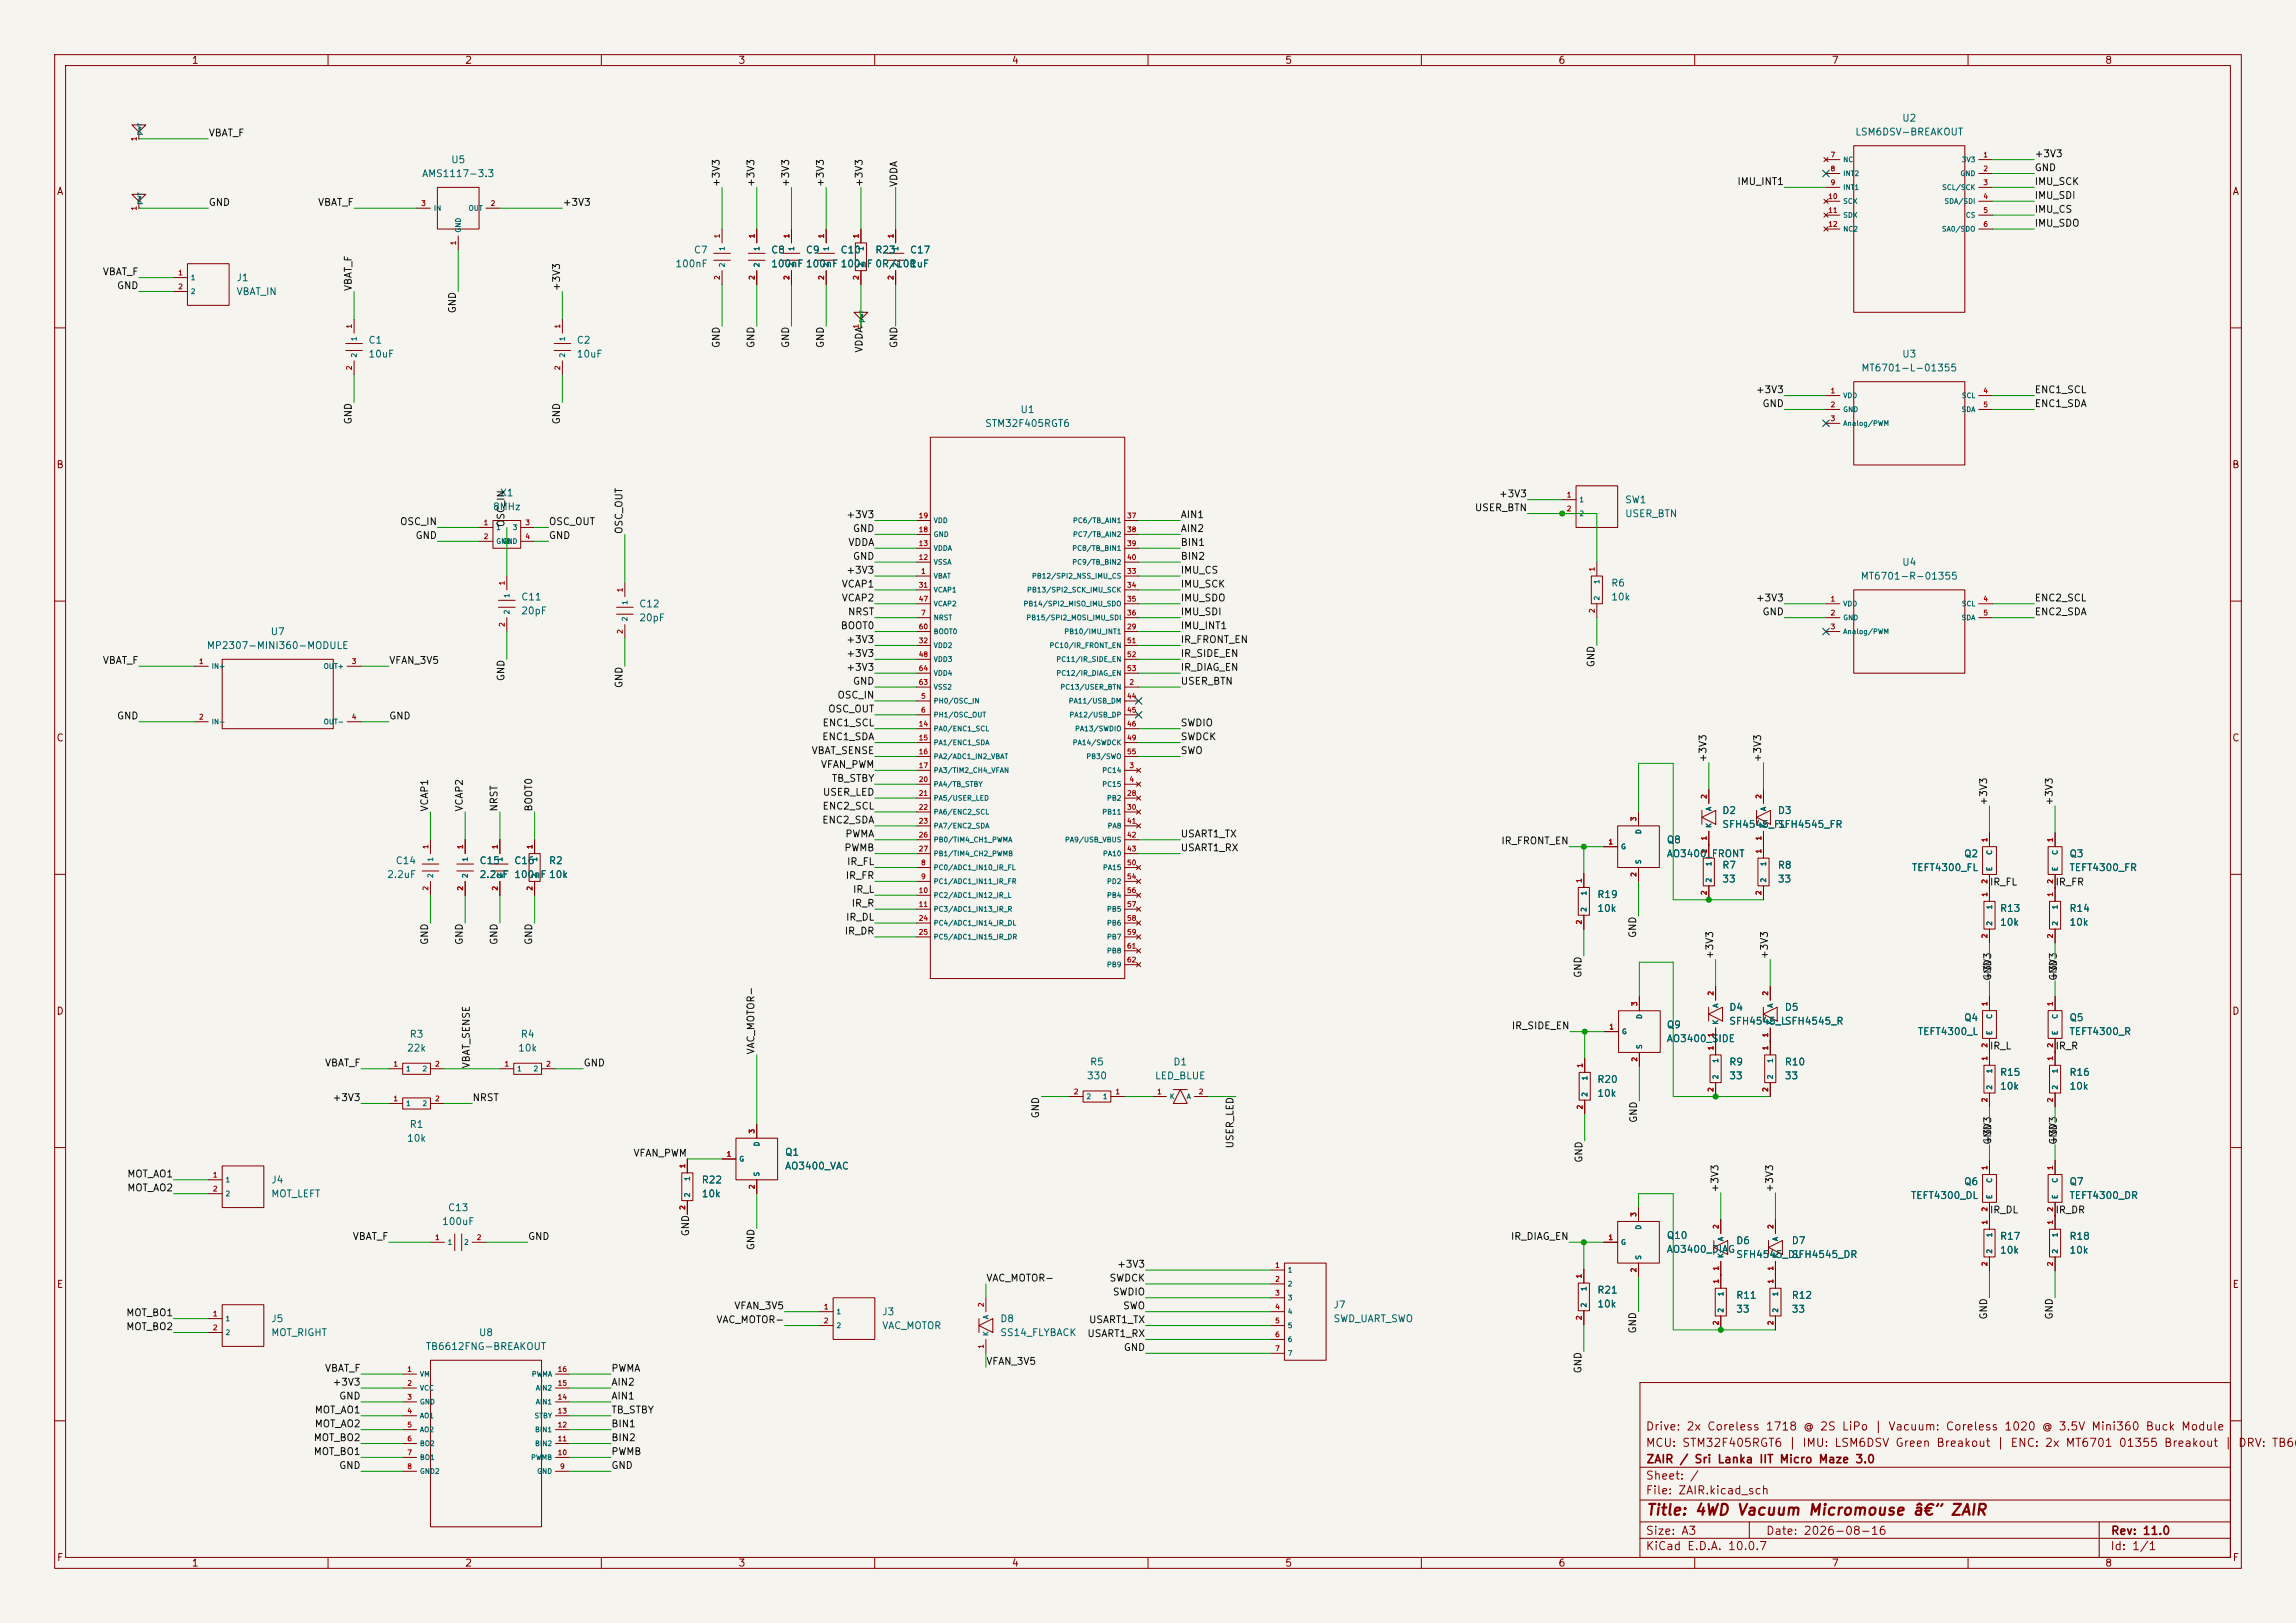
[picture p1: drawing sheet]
<svg xmlns="http://www.w3.org/2000/svg" width="420mm" height="297mm" viewBox="0 0 420 297" stroke-linecap="round" stroke-linejoin="round" font-family="sans-serif">
<defs><g id="words">
<text font-size="2" fill="#840000" x="301" y="277.8">Title: 4WD Vacuum Micromouse â€” ZAIR</text>
<g font-size="1.5" fill="#840000">
<text x="300.9" y="262.1">Drive: 2x Coreless 1718 @ 2S LiPo | Vacuum: Coreless 1020 @ 3.5V Mini360 Buck Module</text>
<text x="300.9" y="265.1">MCU: STM32F405RGT6 | IMU: LSM6DSV Green Breakout | ENC: 2x MT6701 01355 Breakout |</text>
<text x="301" y="268.1">ZAIR / Sri Lanka IIT Micro Maze 3.0</text>
<text x="409.3" y="265.1">DRV: TB661</text>
<text x="300.9" y="273.8">File: ZAIR.kicad_sch</text>
<text x="300.9" y="271.1">Sheet: /</text>
<text x="300.9" y="281.2">Size: A3</text>
<text x="322.9" y="281.2">Date: 2026-08-16</text>
<text x="386" y="281.2">Rev: 11.0</text>
<text x="300.9" y="284">KiCad E.D.A. 10.0.7</text>
<text x="385.9" y="284">Id: 1/1</text>
</g>
<g font-size="1.3" fill="#840000">
<text x="35" y="12">1</text>
<text x="85" y="12">2</text>
<text x="135" y="12">3</text>
<text x="185" y="12">4</text>
<text x="235" y="12">5</text>
<text x="285" y="12">6</text>
<text x="335" y="12">7</text>
<text x="385" y="12">8</text>
<text x="10.3" y="36">A</text>
<text x="408.3" y="36">A</text>
<text x="10.2" y="86">B</text>
<text x="408.2" y="86">B</text>
<text x="10.2" y="136">C</text>
<text x="408.2" y="136">C</text>
<text x="10.2" y="186">D</text>
<text x="408.2" y="186">D</text>
<text x="10.3" y="236">E</text>
<text x="408.3" y="236">E</text>
<text x="10.3" y="286">F</text>
<text x="35" y="287">1</text>
<text x="85" y="287">2</text>
<text x="135" y="287">3</text>
<text x="185" y="287">4</text>
<text x="235" y="287">5</text>
<text x="285" y="287">6</text>
<text x="335" y="287">7</text>
<text x="385" y="287">8</text>
<text x="408.3" y="286">F</text>
</g>
<g font-size="1.3" fill="#006464">
<text x="347.9" y="22.6">U2</text>
<text x="339.3" y="25.1">LSM6DSV-BREAKOUT</text>
<text x="77.1" y="32.7">AMS1117-3.3</text>
<text x="82.4" y="30.2">U5</text>
<text x="126.8" y="46.7">C7</text>
<text x="141" y="46.7">C8</text>
<text x="147.3" y="46.7">C9</text>
<text x="153.7" y="46.7">C10</text>
<text x="160" y="46.7">R23</text>
<text x="166.4" y="46.7">C17</text>
<text x="43.2" y="51.8">J1</text>
<text x="123.4" y="49.2">100nF</text>
<text x="141" y="49.2">100nF 100nF 100nF 0R/10R</text>
<text x="166.4" y="49.2">1uF</text>
<text x="43.2" y="54.3">VBAT_IN</text>
<text x="67.3" y="63.2">C1</text>
<text x="67.3" y="65.7">10uF</text>
<text x="105.4" y="63.2">C2</text>
<text x="105.4" y="65.7">10uF</text>
<text x="347.9" y="65.7">U3</text>
<text x="340.4" y="68.3">MT6701-L-01355</text>
<text x="186.6" y="75.9">U1</text>
<text x="180.1" y="78.4">STM32F405RGT6</text>
<text x="90.1" y="93.7">8MHz</text>
<text x="91.4" y="91.1">X1</text>
<text x="297.2" y="92.4">SW1</text>
<text x="297.2" y="94.9">USER_BTN</text>
<text x="294.6" y="107.6">R6</text>
<text x="340.3" y="106.4">MT6701-R-01355</text>
<text x="347.9" y="103.8">U4</text>
<text x="95.2" y="110.2">C11</text>
<text x="95.2" y="112.7">20pF</text>
<text x="116.8" y="111.5">C12</text>
<text x="116.8" y="114">20pF</text>
<text x="294.6" y="110.2">10k</text>
<text x="37.7" y="119.1">MP2307-MINI360-MODULE</text>
<text x="49.4" y="116.5">U7</text>
<text x="314.9" y="149.3">D2</text>
<text x="325.1" y="149.3">D3</text>
<text x="304.8" y="154.6">Q8</text>
<text x="314.9" y="151.8">SFH4545_FL</text>
<text x="325.1" y="151.8">SFH4545_FR</text>
<text x="70.7" y="161">2.2uF</text>
<text x="72.3" y="158.4">C14</text>
<text x="87.6" y="158.4">C15</text>
<text x="87.6" y="161">2.2uF 100nF 10k</text>
<text x="94" y="158.4">C16</text>
<text x="100.3" y="158.4">R2</text>
<text x="304.8" y="157.2">AO3400_FRONT</text>
<text x="314.9" y="159.3">R7</text>
<text x="314.9" y="161.8">33</text>
<text x="325.1" y="159.3">R8</text>
<text x="325.1" y="161.8">33</text>
<text x="349.6" y="159.7">TEFT4300_FL</text>
<text x="359.2" y="157.2">Q2</text>
<text x="378.4" y="157.2">Q3</text>
<text x="378.4" y="159.7">TEFT4300_FR</text>
<text x="292.1" y="164.6">R19</text>
<text x="292.1" y="167.2">10k</text>
<text x="365.7" y="167.2">R13</text>
<text x="378.4" y="167.2">R14</text>
<text x="365.7" y="169.7">10k</text>
<text x="378.4" y="169.7">10k</text>
<text x="316.2" y="185.3">D4</text>
<text x="326.4" y="185.3">D5</text>
<text x="74.8" y="190.2">R3</text>
<text x="95.2" y="190.2">R4</text>
<text x="304.8" y="188.5">Q9</text>
<text x="304.8" y="191">AO3400_SIDE</text>
<text x="316.2" y="187.8">SFH4545_LSFH4545_R</text>
<text x="350.7" y="189.7">TEFT4300_L</text>
<text x="359.2" y="187.2">Q4</text>
<text x="378.4" y="187.2">Q5</text>
<text x="378.4" y="189.7">TEFT4300_R</text>
<text x="74.3" y="192.7">22k</text>
<text x="94.7" y="192.7">10k</text>
<text x="198.7" y="197.8">330</text>
<text x="199.3" y="195.3">R5</text>
<text x="211.2" y="197.8">LED_BLUE</text>
<text x="214.5" y="195.3">D1</text>
<text x="316.2" y="195.3">R9</text>
<text x="316.2" y="197.8">33</text>
<text x="326.4" y="195.3">R10</text>
<text x="326.4" y="197.8">33</text>
<text x="365.7" y="197.2">R15</text>
<text x="378.4" y="197.2">R16</text>
<text x="292.1" y="198.5">R20</text>
<text x="292.1" y="201">10k</text>
<text x="365.7" y="199.7">10k</text>
<text x="378.4" y="199.7">10k</text>
<text x="74.3" y="209.2">10k</text>
<text x="74.8" y="206.7">R1</text>
<text x="143.5" y="211.8">Q1</text>
<text x="143.5" y="214.3">AO3400_VAC</text>
<text x="49.5" y="216.9">J4</text>
<text x="49.5" y="219.4">MOT_LEFT</text>
<text x="81.8" y="221.9">C13</text>
<text x="128.3" y="216.9">R22</text>
<text x="128.3" y="219.4">10k</text>
<text x="349.4" y="219.7">TEFT4300_DL</text>
<text x="359.2" y="217.2">Q6</text>
<text x="378.4" y="217.2">Q7</text>
<text x="378.4" y="219.7">TEFT4300_DR</text>
<text x="80.8" y="224.5">100uF</text>
<text x="304.8" y="227">Q10</text>
<text x="317.5" y="228">D6</text>
<text x="327.6" y="228">D7</text>
<text x="365.7" y="227.2">R17</text>
<text x="378.4" y="227.2">R18</text>
<text x="304.8" y="229.6">AO3400_DIAG</text>
<text x="317.5" y="230.5">SFH4545_DL</text>
<text x="327.6" y="230.5">SFH4545_DR</text>
<text x="365.7" y="229.7">10k</text>
<text x="378.4" y="229.7">10k</text>
<text x="243.8" y="239.7">J7</text>
<text x="292.1" y="237">R21</text>
<text x="292.1" y="239.6">10k</text>
<text x="317.5" y="238">R11</text>
<text x="327.6" y="238">R12</text>
<text x="49.5" y="242.3">J5</text>
<text x="49.5" y="244.8">MOT_RIGHT</text>
<text x="87.5" y="244.8">U8</text>
<text x="161.3" y="241">J3</text>
<text x="161.3" y="243.5">VAC_MOTOR</text>
<text x="182.9" y="242.3">D8</text>
<text x="182.9" y="244.8">SS14_FLYBACK</text>
<text x="243.8" y="242.3">SWD_UART_SWO</text>
<text x="317.5" y="240.5">33</text>
<text x="327.6" y="240.5">33</text>
<text x="77.8" y="247.3">TB6612FNG-BREAKOUT</text>
</g>
<g font-size="1.3" fill="#0f0f0f">
<text x="38.1" y="25.3">VBAT_F</text>
<text x="372.1" y="29.1">+3V3</text>
<text x="132" y="34.3" transform="rotate(-90 132 34.3)">+3V3</text>
<text x="138.3" y="34.3" transform="rotate(-90 138.3 34.3)">+3V3</text>
<text x="144.7" y="34.3" transform="rotate(-90 144.7 34.3)">+3V3</text>
<text x="151" y="34.3" transform="rotate(-90 151 34.3)">+3V3</text>
<text x="158.1" y="34.3" transform="rotate(-90 158.1 34.3)">+3V3</text>
<text x="164.4" y="34.3" transform="rotate(-90 164.4 34.3)">VDDA</text>
<text x="317.7" y="34.2">IMU_INT1</text>
<text x="372.1" y="34.2">IMU_SCK</text>
<text x="372.1" y="31.6">GND</text>
<text x="38.1" y="38">GND</text>
<text x="58.1" y="38">VBAT_F</text>
<text x="102.8" y="38">+3V3</text>
<text x="372.1" y="36.7">IMU_SDI</text>
<text x="372.1" y="39.2">IMU_CS</text>
<text x="372.1" y="41.8">IMU_SDO</text>
<text x="18.7" y="50.7">VBAT_F</text>
<text x="21.3" y="53.2">GND</text>
<text x="64.6" y="53.4" transform="rotate(-90 64.6 53.4)">VBAT_F</text>
<text x="102.7" y="53.4" transform="rotate(-90 102.7 53.4)">+3V3</text>
<text x="83.7" y="57.4" transform="rotate(-90 83.7 57.4)">GND</text>
<text x="132" y="63.8" transform="rotate(-90 132 63.8)">GND</text>
<text x="138.3" y="63.8" transform="rotate(-90 138.3 63.8)">GND</text>
<text x="144.7" y="63.8" transform="rotate(-90 144.7 63.8)">GND</text>
<text x="151" y="63.8" transform="rotate(-90 151 63.8)">GND</text>
<text x="158.1" y="64.6" transform="rotate(-90 158.1 64.6)">VDDA</text>
<text x="164.4" y="63.8" transform="rotate(-90 164.4 63.8)">GND</text>
<text x="64.6" y="77.8" transform="rotate(-90 64.6 77.8)">GND</text>
<text x="102.7" y="77.8" transform="rotate(-90 102.7 77.8)">GND</text>
<text x="321.1" y="72.3">+3V3</text>
<text x="322.3" y="74.8">GND</text>
<text x="372.1" y="72.3">ENC1_SCL</text>
<text x="372.1" y="74.8">ENC1_SDA</text>
<text x="154.7" y="95.1">+3V3</text>
<text x="215.9" y="95.1">AIN1</text>
<text x="269.7" y="93.9">USER_BTN</text>
<text x="274.1" y="91.3">+3V3</text>
<text x="73.1" y="96.4">OSC_IN</text>
<text x="75.9" y="98.9">GND</text>
<text x="92.6" y="96.5" transform="rotate(-90 92.6 96.5)">OSC_IN</text>
<text x="100.3" y="96.4">OSC_OUT</text>
<text x="100.3" y="98.9">GND</text>
<text x="114.2" y="97.8" transform="rotate(-90 114.2 97.8)">OSC_OUT</text>
<text x="155.1" y="100.2">VDDA</text>
<text x="155.9" y="97.7">GND</text>
<text x="215.9" y="97.7">AIN2</text>
<text x="215.9" y="100.2">BIN1</text>
<text x="153.9" y="107.8">VCAP1</text>
<text x="154.7" y="105.3">+3V3</text>
<text x="155.9" y="102.7">GND</text>
<text x="215.9" y="102.7">BIN2</text>
<text x="215.9" y="105.3">IMU_CS</text>
<text x="215.9" y="107.8">IMU_SCK</text>
<text x="153.9" y="110.4">VCAP2</text>
<text x="155" y="112.9">NRST</text>
<text x="215.9" y="112.9">IMU_SDI</text>
<text x="215.9" y="110.4">IMU_SDO</text>
<text x="321.1" y="110.4">+3V3</text>
<text x="322.3" y="112.9">GND</text>
<text x="372.1" y="112.9">ENC2_SDA</text>
<text x="372.1" y="110.4">ENC2_SCL</text>
<text x="153.7" y="115.4">BOOT0</text>
<text x="154.7" y="118">+3V3</text>
<text x="215.9" y="115.4">IMU_INT1</text>
<text x="215.9" y="118">IR_FRONT_EN</text>
<text x="18.7" y="121.8">VBAT_F</text>
<text x="71.1" y="121.8">VFAN_3V5</text>
<text x="92.6" y="124.7" transform="rotate(-90 92.6 124.7)">GND</text>
<text x="154.7" y="120.5">+3V3</text>
<text x="154.7" y="123.1">+3V3</text>
<text x="155.9" y="125.6">GND</text>
<text x="215.9" y="123.1">IR_DIAG_EN</text>
<text x="215.9" y="125.6">USER_BTN</text>
<text x="215.9" y="120.5">IR_SIDE_EN</text>
<text x="292" y="122.2" transform="rotate(-90 292 122.2)">GND</text>
<text x="21.3" y="132">GND</text>
<text x="71.1" y="132">GND</text>
<text x="114.2" y="126" transform="rotate(-90 114.2 126)">GND</text>
<text x="151.4" y="130.7">OSC_OUT</text>
<text x="153.1" y="128.1">OSC_IN</text>
<text x="150.3" y="135.8">ENC1_SDA</text>
<text x="150.4" y="133.2">ENC1_SCL</text>
<text x="215.9" y="135.8">SWDCK</text>
<text x="215.9" y="133.2">SWDIO</text>
<text x="148.4" y="138.3">VBAT_SENSE</text>
<text x="150.1" y="140.8">VFAN_PWM</text>
<text x="152.1" y="143.4">TB_STBY</text>
<text x="215.9" y="138.3">SWO</text>
<text x="312.5" y="139.6" transform="rotate(-90 312.5 139.6)">+3V3</text>
<text x="322.5" y="139.6" transform="rotate(-90 322.5 139.6)">+3V3</text>
<text x="78.6" y="148.6" transform="rotate(-90 78.6 148.6)">VCAP1</text>
<text x="85" y="148.6" transform="rotate(-90 85 148.6)">VCAP2</text>
<text x="91.3" y="148.6" transform="rotate(-90 91.3 148.6)">NRST</text>
<text x="97.7" y="148.6" transform="rotate(-90 97.7 148.6)">BOOT0</text>
<text x="150.4" y="148.5">ENC2_SCL</text>
<text x="150.4" y="145.9">USER_LED</text>
<text x="363.8" y="147.5" transform="rotate(-90 363.8 147.5)">+3V3</text>
<text x="375.8" y="147.5" transform="rotate(-90 375.8 147.5)">+3V3</text>
<text x="150.3" y="151">ENC2_SDA</text>
<text x="154.5" y="153.5">PWMA</text>
<text x="215.9" y="153.5">USART1_TX</text>
<text x="274.5" y="154.8">IR_FRONT_EN</text>
<text x="154.3" y="156.1">PWMB</text>
<text x="154.6" y="161.2">IR_FR</text>
<text x="154.8" y="158.6">IR_FL</text>
<text x="215.9" y="156.1">USART1_RX</text>
<text x="155.7" y="166.2">IR_R</text>
<text x="155.9" y="163.7">IR_L</text>
<text x="363.9" y="162.4">IR_FL</text>
<text x="375.9" y="162.4">IR_FR</text>
<text x="78.6" y="173" transform="rotate(-90 78.6 173)">GND</text>
<text x="85" y="173" transform="rotate(-90 85 173)">GND</text>
<text x="91.3" y="173" transform="rotate(-90 91.3 173)">GND</text>
<text x="97.7" y="173" transform="rotate(-90 97.7 173)">GND</text>
<text x="154.4" y="171.3">IR_DR</text>
<text x="154.7" y="168.8">IR_DL</text>
<text x="299.6" y="171.7" transform="rotate(-90 299.6 171.7)">GND</text>
<text x="289.6" y="179" transform="rotate(-90 289.6 179)">GND</text>
<text x="313.7" y="175.6" transform="rotate(-90 313.7 175.6)">+3V3</text>
<text x="323.7" y="175.6" transform="rotate(-90 323.7 175.6)">+3V3</text>
<text x="364.5" y="179.6" transform="rotate(-90 364.5 179.6)">GND</text>
<text x="364.5" y="179.5" transform="rotate(-90 364.5 179.5)">+3V3</text>
<text x="376.5" y="179.6" transform="rotate(-90 376.5 179.6)">GND</text>
<text x="376.5" y="179.5" transform="rotate(-90 376.5 179.5)">+3V3</text>
<text x="276.4" y="188.7">IR_SIDE_EN</text>
<text x="59.3" y="195.5">VBAT_F</text>
<text x="86.2" y="195.6" transform="rotate(-90 86.2 195.6)">VBAT_SENSE</text>
<text x="106.7" y="195.5">GND</text>
<text x="138.3" y="193.1" transform="rotate(-90 138.3 193.1)">VAC_MOTOR-</text>
<text x="363.9" y="192.4">IR_L</text>
<text x="375.9" y="192.4">IR_R</text>
<text x="60.7" y="201.8">+3V3</text>
<text x="86.3" y="201.8">NRST</text>
<text x="190.4" y="204.8" transform="rotate(-90 190.4 204.8)">GND</text>
<text x="299.8" y="205.6" transform="rotate(-90 299.8 205.6)">GND</text>
<text x="364.5" y="209.6" transform="rotate(-90 364.5 209.6)">GND</text>
<text x="364.5" y="209.5" transform="rotate(-90 364.5 209.5)">+3V3</text>
<text x="376.5" y="209.6" transform="rotate(-90 376.5 209.6)">GND</text>
<text x="376.5" y="209.5" transform="rotate(-90 376.5 209.5)">+3V3</text>
<text x="23.2" y="215.8">MOT_AO1</text>
<text x="115.8" y="212">VFAN_PWM</text>
<text x="225.9" y="210.3" transform="rotate(-90 225.9 210.3)">USER_LED</text>
<text x="289.8" y="212.9" transform="rotate(-90 289.8 212.9)">GND</text>
<text x="23.2" y="218.3">MOT_AO2</text>
<text x="314.6" y="218.3" transform="rotate(-90 314.6 218.3)">+3V3</text>
<text x="324.6" y="218.3" transform="rotate(-90 324.6 218.3)">+3V3</text>
<text x="64.4" y="227.2">VBAT_F</text>
<text x="96.5" y="227.2">GND</text>
<text x="126.3" y="226.3" transform="rotate(-90 126.3 226.3)">GND</text>
<text x="276.3" y="227.2">IR_DIAG_EN</text>
<text x="363.9" y="222.4">IR_DL</text>
<text x="375.9" y="222.4">IR_DR</text>
<text x="138.3" y="228.9" transform="rotate(-90 138.3 228.9)">GND</text>
<text x="204.2" y="232.3">+3V3</text>
<text x="134.2" y="239.9">VFAN_3V5</text>
<text x="180.3" y="234.8">VAC_MOTOR-</text>
<text x="202.9" y="234.8">SWDCK</text>
<text x="203.5" y="237.4">SWDIO</text>
<text x="205.3" y="239.9">SWO</text>
<text x="23" y="241.2">MOT_BO1</text>
<text x="23" y="243.7">MOT_BO2</text>
<text x="130.9" y="242.4">VAC_MOTOR-</text>
<text x="198.8" y="245">USART1_RX</text>
<text x="199.1" y="242.4">USART1_TX</text>
<text x="299.6" y="244.1" transform="rotate(-90 299.6 244.1)">GND</text>
<text x="363.8" y="241.6" transform="rotate(-90 363.8 241.6)">GND</text>
<text x="375.8" y="241.6" transform="rotate(-90 375.8 241.6)">GND</text>
<text x="59.3" y="251.3">VBAT_F</text>
<text x="111.7" y="251.3">PWMA</text>
<text x="180.3" y="250.1">VFAN_3V5</text>
<text x="205.5" y="247.5">GND</text>
<text x="289.6" y="251.4" transform="rotate(-90 289.6 251.4)">GND</text>
<text x="60.7" y="253.9">+3V3</text>
<text x="61.9" y="256.4">GND</text>
<text x="111.7" y="256.4">AIN1</text>
<text x="111.7" y="253.9">AIN2</text>
<text x="57.5" y="261.5">MOT_AO2</text>
<text x="57.5" y="259">MOT_AO1</text>
<text x="111.7" y="259">TB_STBY</text>
<text x="111.7" y="261.5">BIN1</text>
<text x="57.3" y="266.6">MOT_BO1</text>
<text x="57.3" y="264">MOT_BO2</text>
<text x="61.9" y="269.1">GND</text>
<text x="111.7" y="269.1">GND</text>
<text x="111.7" y="266.6">PWMB</text>
<text x="111.7" y="264">BIN2</text>
</g>
<g font-size=".9" fill="#a90000">
<text x="25.2" y="25.9" transform="rotate(-90 25.2 25.9)">1</text>
<text x="334.8" y="29">7</text>
<text x="362.7" y="29">1</text>
<text x="334.8" y="31.5">8</text>
<text x="334.8" y="34.1">9</text>
<text x="362.7" y="31.5">2</text>
<text x="362.7" y="34.1">3</text>
<text x="25.2" y="38.6" transform="rotate(-90 25.2 38.6)">1</text>
<text x="77" y="37.9">3</text>
<text x="89.7" y="37.9">2</text>
<text x="334.3" y="36.6">10</text>
<text x="334.3" y="39.2">11</text>
<text x="334.3" y="41.7">12</text>
<text x="362.7" y="36.6">4</text>
<text x="362.7" y="39.2">5</text>
<text x="362.7" y="41.7">6</text>
<text x="83.6" y="45" transform="rotate(-90 83.6 45)">1</text>
<text x="131.9" y="43.7" transform="rotate(-90 131.9 43.7)">1</text>
<text x="138.2" y="43.7" transform="rotate(-90 138.2 43.7)">1</text>
<text x="144.6" y="43.7" transform="rotate(-90 144.6 43.7)">1</text>
<text x="150.9" y="43.7" transform="rotate(-90 150.9 43.7)">1</text>
<text x="157.3" y="43.7" transform="rotate(-90 157.3 43.7)">1</text>
<text x="163.6" y="43.7" transform="rotate(-90 163.6 43.7)">1</text>
<text x="32.5" y="50.6">1</text>
<text x="32.5" y="53.1">2</text>
<text x="131.9" y="51.3" transform="rotate(-90 131.9 51.3)">2</text>
<text x="138.2" y="51.3" transform="rotate(-90 138.2 51.3)">2</text>
<text x="144.6" y="51.3" transform="rotate(-90 144.6 51.3)">2</text>
<text x="150.9" y="51.3" transform="rotate(-90 150.9 51.3)">2</text>
<text x="157.3" y="51.3" transform="rotate(-90 157.3 51.3)">2</text>
<text x="163.6" y="51.3" transform="rotate(-90 163.6 51.3)">2</text>
<text x="64.6" y="60.2" transform="rotate(-90 64.6 60.2)">1</text>
<text x="102.7" y="60.2" transform="rotate(-90 102.7 60.2)">1</text>
<text x="157.3" y="60.2" transform="rotate(-90 157.3 60.2)">1</text>
<text x="64.6" y="67.8" transform="rotate(-90 64.6 67.8)">2</text>
<text x="102.7" y="67.8" transform="rotate(-90 102.7 67.8)">2</text>
<text x="334.8" y="72.2">1</text>
<text x="334.8" y="74.7">2</text>
<text x="334.8" y="77.3">3</text>
<text x="362.7" y="72.2">4</text>
<text x="362.7" y="74.7">5</text>
<text x="168" y="95">19</text>
<text x="206.1" y="95">37</text>
<text x="286.5" y="91.2">1</text>
<text x="286.5" y="93.8">2</text>
<text x="88.4" y="96.3">1</text>
<text x="88.4" y="98.9">2</text>
<text x="96" y="96.3">3</text>
<text x="96" y="98.9">4</text>
<text x="168" y="100.1">13</text>
<text x="168" y="97.6">18</text>
<text x="206.1" y="97.6">38</text>
<text x="206.1" y="100.1">39</text>
<text x="92.5" y="107.2" transform="rotate(-90 92.5 107.2)">1</text>
<text x="168" y="102.7">12</text>
<text x="168" y="107.7">31</text>
<text x="168.4" y="105.2">1</text>
<text x="206.1" y="105.2">33</text>
<text x="206.1" y="107.7">34</text>
<text x="206.1" y="102.7">40</text>
<text x="291.9" y="104.7" transform="rotate(-90 291.9 104.7)">1</text>
<text x="114.1" y="108.5" transform="rotate(-90 114.1 108.5)">1</text>
<text x="168" y="110.3">47</text>
<text x="168.4" y="112.8">7</text>
<text x="206.1" y="110.3">35</text>
<text x="206.1" y="112.8">36</text>
<text x="291.9" y="112.3" transform="rotate(-90 291.9 112.3)">2</text>
<text x="334.8" y="110.3">1</text>
<text x="334.8" y="112.8">2</text>
<text x="362.7" y="110.3">4</text>
<text x="362.7" y="112.8">5</text>
<text x="92.5" y="114.8" transform="rotate(-90 92.5 114.8)">2</text>
<text x="114.1" y="116.1" transform="rotate(-90 114.1 116.1)">2</text>
<text x="168" y="117.9">32</text>
<text x="168" y="115.4">60</text>
<text x="206.1" y="115.4">29</text>
<text x="206.1" y="117.9">51</text>
<text x="334.8" y="115.4">3</text>
<text x="36.3" y="121.7">1</text>
<text x="64.3" y="121.7">3</text>
<text x="168" y="120.4">48</text>
<text x="168" y="125.5">63</text>
<text x="168" y="123">64</text>
<text x="206.1" y="120.4">52</text>
<text x="206.1" y="123">53</text>
<text x="206.5" y="125.5">2</text>
<text x="36.3" y="131.9">2</text>
<text x="64.3" y="131.9">4</text>
<text x="168.4" y="128.1">5</text>
<text x="168.4" y="130.6">6</text>
<text x="206.1" y="128.1">44</text>
<text x="206.1" y="130.6">45</text>
<text x="168" y="133.1">14</text>
<text x="168" y="135.7">15</text>
<text x="206.1" y="133.1">46</text>
<text x="206.1" y="135.7">49</text>
<text x="168" y="138.2">16</text>
<text x="168" y="140.8">17</text>
<text x="168" y="143.3">20</text>
<text x="206.1" y="138.2">55</text>
<text x="206.5" y="140.8">3</text>
<text x="206.5" y="143.3">4</text>
<text x="168" y="145.8">21</text>
<text x="168" y="148.4">22</text>
<text x="206.1" y="145.8">28</text>
<text x="206.1" y="148.4">30</text>
<text x="312.4" y="146.3" transform="rotate(-90 312.4 146.3)">2</text>
<text x="322.4" y="146.3" transform="rotate(-90 322.4 146.3)">2</text>
<text x="78.5" y="155.5" transform="rotate(-90 78.5 155.5)">1</text>
<text x="84.9" y="155.5" transform="rotate(-90 84.9 155.5)">1</text>
<text x="91.2" y="155.5" transform="rotate(-90 91.2 155.5)">1</text>
<text x="97.6" y="155.5" transform="rotate(-90 97.6 155.5)">1</text>
<text x="168" y="150.9">23</text>
<text x="168" y="153.5">26</text>
<text x="206.1" y="150.9">41</text>
<text x="206.1" y="153.5">42</text>
<text x="294.1" y="154.7">1</text>
<text x="299.5" y="150.4" transform="rotate(-90 299.5 150.4)">3</text>
<text x="312.4" y="153.9" transform="rotate(-90 312.4 153.9)">1</text>
<text x="322.4" y="153.9" transform="rotate(-90 322.4 153.9)">1</text>
<text x="363.7" y="154.2" transform="rotate(-90 363.7 154.2)">1</text>
<text x="375.7" y="154.2" transform="rotate(-90 375.7 154.2)">1</text>
<text x="168" y="156">27</text>
<text x="168.4" y="158.5">8</text>
<text x="168.4" y="161.1">9</text>
<text x="206.1" y="156">43</text>
<text x="206.1" y="158.5">50</text>
<text x="206.1" y="161.1">54</text>
<text x="289.5" y="161.6" transform="rotate(-90 289.5 161.6)">1</text>
<text x="299.5" y="160.5" transform="rotate(-90 299.5 160.5)">2</text>
<text x="312.4" y="156.3" transform="rotate(-90 312.4 156.3)">1</text>
<text x="322.4" y="156.3" transform="rotate(-90 322.4 156.3)">1</text>
<text x="363.7" y="161.8" transform="rotate(-90 363.7 161.8)">2</text>
<text x="375.7" y="161.8" transform="rotate(-90 375.7 161.8)">2</text>
<text x="78.5" y="163.1" transform="rotate(-90 78.5 163.1)">2</text>
<text x="84.9" y="163.1" transform="rotate(-90 84.9 163.1)">2</text>
<text x="91.2" y="163.1" transform="rotate(-90 91.2 163.1)">2</text>
<text x="97.6" y="163.1" transform="rotate(-90 97.6 163.1)">2</text>
<text x="168" y="163.6">10</text>
<text x="168" y="166.2">11</text>
<text x="206.1" y="163.6">56</text>
<text x="206.1" y="166.2">57</text>
<text x="312.4" y="163.9" transform="rotate(-90 312.4 163.9)">2</text>
<text x="322.4" y="163.9" transform="rotate(-90 322.4 163.9)">2</text>
<text x="363.7" y="164.2" transform="rotate(-90 363.7 164.2)">1</text>
<text x="375.7" y="164.2" transform="rotate(-90 375.7 164.2)">1</text>
<text x="168" y="168.7">24</text>
<text x="168" y="171.2">25</text>
<text x="206.1" y="168.7">58</text>
<text x="206.1" y="171.2">59</text>
<text x="206.1" y="173.8">61</text>
<text x="289.5" y="169.3" transform="rotate(-90 289.5 169.3)">2</text>
<text x="363.7" y="171.8" transform="rotate(-90 363.7 171.8)">2</text>
<text x="375.7" y="171.8" transform="rotate(-90 375.7 171.8)">2</text>
<text x="206.1" y="176.3">62</text>
<text x="299.7" y="184.2" transform="rotate(-90 299.7 184.2)">3</text>
<text x="313.6" y="182.3" transform="rotate(-90 313.6 182.3)">2</text>
<text x="323.6" y="182.3" transform="rotate(-90 323.6 182.3)">2</text>
<text x="363.7" y="184.2" transform="rotate(-90 363.7 184.2)">1</text>
<text x="375.7" y="184.2" transform="rotate(-90 375.7 184.2)">1</text>
<text x="294.3" y="188.6">1</text>
<text x="313.6" y="189.9" transform="rotate(-90 313.6 189.9)">1</text>
<text x="323.6" y="189.9" transform="rotate(-90 323.6 189.9)">1</text>
<text x="363.7" y="191.8" transform="rotate(-90 363.7 191.8)">2</text>
<text x="375.7" y="191.8" transform="rotate(-90 375.7 191.8)">2</text>
<text x="71.9" y="195.4">1</text>
<text x="79.5" y="195.4">2</text>
<text x="92.2" y="195.4">1</text>
<text x="99.8" y="195.4">2</text>
<text x="289.7" y="195.5" transform="rotate(-90 289.7 195.5)">1</text>
<text x="299.7" y="194.4" transform="rotate(-90 299.7 194.4)">2</text>
<text x="313.6" y="192.3" transform="rotate(-90 313.6 192.3)">1</text>
<text x="323.6" y="192.3" transform="rotate(-90 323.6 192.3)">1</text>
<text x="363.7" y="194.2" transform="rotate(-90 363.7 194.2)">1</text>
<text x="375.7" y="194.2" transform="rotate(-90 375.7 194.2)">1</text>
<text x="71.9" y="201.7">1</text>
<text x="79.5" y="201.7">2</text>
<text x="196.3" y="200.5">2</text>
<text x="204" y="200.5">1</text>
<text x="211.6" y="200.5">1</text>
<text x="219.2" y="200.5">2</text>
<text x="289.7" y="203.1" transform="rotate(-90 289.7 203.1)">2</text>
<text x="313.6" y="199.9" transform="rotate(-90 313.6 199.9)">2</text>
<text x="323.6" y="199.9" transform="rotate(-90 323.6 199.9)">2</text>
<text x="363.7" y="201.8" transform="rotate(-90 363.7 201.8)">2</text>
<text x="375.7" y="201.8" transform="rotate(-90 375.7 201.8)">2</text>
<text x="138.2" y="207.5" transform="rotate(-90 138.2 207.5)">3</text>
<text x="38.9" y="215.7">1</text>
<text x="125.5" y="213.9" transform="rotate(-90 125.5 213.9)">1</text>
<text x="132.8" y="211.9">1</text>
<text x="363.7" y="214.2" transform="rotate(-90 363.7 214.2)">1</text>
<text x="375.7" y="214.2" transform="rotate(-90 375.7 214.2)">1</text>
<text x="38.9" y="218.2">2</text>
<text x="125.5" y="221.5" transform="rotate(-90 125.5 221.5)">2</text>
<text x="138.2" y="217.7" transform="rotate(-90 138.2 217.7)">2</text>
<text x="363.7" y="221.8" transform="rotate(-90 363.7 221.8)">2</text>
<text x="375.7" y="221.8" transform="rotate(-90 375.7 221.8)">2</text>
<text x="79.5" y="227.1">1</text>
<text x="87.1" y="227.1">2</text>
<text x="294.1" y="227.1">1</text>
<text x="299.5" y="222.8" transform="rotate(-90 299.5 222.8)">3</text>
<text x="314.6" y="225" transform="rotate(-90 314.6 225)">2</text>
<text x="324.6" y="225" transform="rotate(-90 324.6 225)">2</text>
<text x="363.7" y="224.2" transform="rotate(-90 363.7 224.2)">1</text>
<text x="375.7" y="224.2" transform="rotate(-90 375.7 224.2)">1</text>
<text x="233.2" y="232.2">1</text>
<text x="299.5" y="232.9" transform="rotate(-90 299.5 232.9)">2</text>
<text x="314.6" y="232.6" transform="rotate(-90 314.6 232.6)">1</text>
<text x="324.6" y="232.6" transform="rotate(-90 324.6 232.6)">1</text>
<text x="363.7" y="231.8" transform="rotate(-90 363.7 231.8)">2</text>
<text x="375.7" y="231.8" transform="rotate(-90 375.7 231.8)">2</text>
<text x="150.6" y="239.8">1</text>
<text x="180.1" y="239.3" transform="rotate(-90 180.1 239.3)">2</text>
<text x="233.2" y="234.7">2</text>
<text x="233.2" y="237.3">3</text>
<text x="233.2" y="239.8">4</text>
<text x="289.5" y="234" transform="rotate(-90 289.5 234)">1</text>
<text x="314.6" y="235" transform="rotate(-90 314.6 235)">1</text>
<text x="324.6" y="235" transform="rotate(-90 324.6 235)">1</text>
<text x="38.9" y="241.1">1</text>
<text x="38.9" y="243.6">2</text>
<text x="150.6" y="242.4">2</text>
<text x="233.2" y="242.4">5</text>
<text x="233.2" y="244.9">6</text>
<text x="289.5" y="241.7" transform="rotate(-90 289.5 241.7)">2</text>
<text x="314.6" y="242.6" transform="rotate(-90 314.6 242.6)">2</text>
<text x="324.6" y="242.6" transform="rotate(-90 324.6 242.6)">2</text>
<text x="74.4" y="251.3">1</text>
<text x="101.9" y="251.3">16</text>
<text x="180.1" y="246.9" transform="rotate(-90 180.1 246.9)">1</text>
<text x="233.2" y="247.4">7</text>
<text x="74.4" y="253.8">2</text>
<text x="74.4" y="256.3">3</text>
<text x="101.9" y="256.3">14</text>
<text x="101.9" y="253.8">15</text>
<text x="74.4" y="258.9">4</text>
<text x="74.4" y="261.4">5</text>
<text x="74.4" y="264">6</text>
<text x="101.9" y="264">11</text>
<text x="101.9" y="261.4">12</text>
<text x="101.9" y="258.9">13</text>
<text x="74.4" y="266.5">7</text>
<text x="74.4" y="269">8</text>
<text x="101.9" y="266.5">10</text>
<text x="102.4" y="269">9</text>
</g>
<g font-size=".9" fill="#006464">
<text x="26.1" y="24.9" transform="rotate(-90 26.1 24.9)">pwr</text>
<text x="337.1" y="29.9">NC</text>
<text x="358.8" y="29.9">3V3</text>
<text x="337.1" y="32.4">INT2</text>
<text x="337.1" y="35">INT1</text>
<text x="355.2" y="35">SCL/SCK</text>
<text x="358.5" y="32.4">GND</text>
<text x="26.1" y="37.6" transform="rotate(-90 26.1 37.6)">pwr</text>
<text x="79.3" y="38.8">IN</text>
<text x="85.6" y="38.8">OUT</text>
<text x="337.1" y="37.5">SCX</text>
<text x="337.1" y="40.1">SDX</text>
<text x="355.6" y="37.5">SDA/SDI</text>
<text x="359.5" y="40.1">CS</text>
<text x="84.5" y="42.7" transform="rotate(-90 84.5 42.7)">GND</text>
<text x="132.8" y="46" transform="rotate(-90 132.8 46)">1</text>
<text x="139.1" y="46" transform="rotate(-90 139.1 46)">1</text>
<text x="145.5" y="46" transform="rotate(-90 145.5 46)">1</text>
<text x="151.8" y="46" transform="rotate(-90 151.8 46)">1</text>
<text x="158.2" y="46" transform="rotate(-90 158.2 46)">1</text>
<text x="164.5" y="46" transform="rotate(-90 164.5 46)">1</text>
<text x="337.1" y="42.6">NC2</text>
<text x="355.1" y="42.6">SA0/SDO</text>
<text x="34.8" y="51.5">1</text>
<text x="132.8" y="49" transform="rotate(-90 132.8 49)">2</text>
<text x="139.1" y="49" transform="rotate(-90 139.1 49)">2</text>
<text x="145.5" y="49" transform="rotate(-90 145.5 49)">2</text>
<text x="151.8" y="49" transform="rotate(-90 151.8 49)">2</text>
<text x="158.2" y="49" transform="rotate(-90 158.2 49)">2</text>
<text x="164.5" y="49" transform="rotate(-90 164.5 49)">2</text>
<text x="34.8" y="54">2</text>
<text x="158.2" y="59.2" transform="rotate(-90 158.2 59.2)">pwr</text>
<text x="65.5" y="65.5" transform="rotate(-90 65.5 65.5)">2</text>
<text x="65.5" y="62.5" transform="rotate(-90 65.5 62.5)">1</text>
<text x="103.6" y="65.5" transform="rotate(-90 103.6 65.5)">2</text>
<text x="103.6" y="62.5" transform="rotate(-90 103.6 62.5)">1</text>
<text x="337.1" y="73.1">VDD</text>
<text x="337.1" y="75.6">GND</text>
<text x="358.7" y="75.6">SDA</text>
<text x="358.8" y="73.1">SCL</text>
<text x="337.1" y="78.2">Analog/PWM</text>
<text x="170.7" y="95.9">VDD</text>
<text x="196.2" y="95.9">PC6/TB_AIN1</text>
<text x="288.8" y="92.1">1</text>
<text x="288.8" y="94.7">2</text>
<text x="90.7" y="97.2">1</text>
<text x="90.7" y="99.7">GND</text>
<text x="93.7" y="97.2">3</text>
<text x="170.7" y="101">VDDA</text>
<text x="170.7" y="98.5">GND</text>
<text x="196" y="101">PC8/TB_BIN1</text>
<text x="196.2" y="98.5">PC7/TB_AIN2</text>
<text x="170.7" y="106.1">VBAT</text>
<text x="170.7" y="103.6">VSSA</text>
<text x="188.7" y="106.1">PB12/SPI2_NSS_IMU_CS</text>
<text x="196" y="103.6">PC9/TB_BIN2</text>
<text x="292.8" y="107" transform="rotate(-90 292.8 107)">1</text>
<text x="93.4" y="112.5" transform="rotate(-90 93.4 112.5)">2</text>
<text x="93.4" y="109.5" transform="rotate(-90 93.4 109.5)">1</text>
<text x="115" y="113.8" transform="rotate(-90 115 113.8)">2</text>
<text x="115" y="110.8" transform="rotate(-90 115 110.8)">1</text>
<text x="170.7" y="113.7">NRST</text>
<text x="170.7" y="108.6">VCAP1</text>
<text x="170.7" y="111.2">VCAP2</text>
<text x="187.1" y="111.2">PB14/SPI2_MISO_IMU_SDO</text>
<text x="187.6" y="113.7">PB15/SPI2_MOSI_IMU_SDI</text>
<text x="187.8" y="108.6">PB13/SPI2_SCK_IMU_SCK</text>
<text x="292.8" y="110" transform="rotate(-90 292.8 110)">2</text>
<text x="337.1" y="111.2">VDD</text>
<text x="337.1" y="113.7">GND</text>
<text x="358.7" y="113.7">SDA</text>
<text x="358.8" y="111.2">SCL</text>
<text x="170.7" y="118.8">VDD2</text>
<text x="170.7" y="116.3">BOOT0</text>
<text x="191.9" y="118.8">PC10/IR_FRONT_EN</text>
<text x="194.6" y="116.3">PB10/IMU_INT1</text>
<text x="337.1" y="116.3">Analog/PWM</text>
<text x="38.6" y="122.6">IN+</text>
<text x="59.1" y="122.6">OUT+</text>
<text x="170.7" y="121.3">VDD3</text>
<text x="170.7" y="123.9">VDD4</text>
<text x="193.1" y="121.3">PC11/IR_SIDE_EN</text>
<text x="193.1" y="123.9">PC12/IR_DIAG_EN</text>
<text x="170.7" y="129">PH0/OSC_IN</text>
<text x="170.7" y="131.5">PH1/OSC_OUT</text>
<text x="170.7" y="126.4">VSS2</text>
<text x="193.9" y="126.4">PC13/USER_BTN</text>
<text x="195.4" y="129">PA11/USB_DM</text>
<text x="195.5" y="131.5">PA12/USB_DP</text>
<text x="38.6" y="132.8">IN-</text>
<text x="59.1" y="132.8">OUT-</text>
<text x="170.7" y="134">PA0/ENC1_SCL</text>
<text x="170.7" y="136.6">PA1/ENC1_SDA</text>
<text x="196.1" y="136.6">PA14/SWDCK</text>
<text x="196.6" y="134">PA13/SWDIO</text>
<text x="170.7" y="139.1">PA2/ADC1_IN2_VBAT</text>
<text x="170.7" y="141.7">PA3/TIM2_CH4_VFAN</text>
<text x="198.6" y="139.1">PB3/SWO</text>
<text x="201.5" y="141.7">PC14</text>
<text x="170.7" y="144.2">PA4/TB_STBY</text>
<text x="170.7" y="146.7">PA5/USER_LED</text>
<text x="170.7" y="149.3">PA6/ENC2_SCL</text>
<text x="201.5" y="144.2">PC15</text>
<text x="201.5" y="149.3">PB11</text>
<text x="202.4" y="146.7">PB2</text>
<text x="313.3" y="148.5" transform="rotate(-90 313.3 148.5)">A</text>
<text x="323.3" y="148.5" transform="rotate(-90 323.3 148.5)">A</text>
<text x="170.7" y="151.8">PA7/ENC2_SDA</text>
<text x="170.7" y="154.4">PB0/TIM4_CH1_PWMA</text>
<text x="194.7" y="154.4">PA9/USB_VBUS</text>
<text x="202.5" y="151.8">PA8</text>
<text x="296.4" y="155.6">G</text>
<text x="300.4" y="152.7" transform="rotate(-90 300.4 152.7)">D</text>
<text x="313.3" y="151.6" transform="rotate(-90 313.3 151.6)">K</text>
<text x="323.3" y="151.6" transform="rotate(-90 323.3 151.6)">K</text>
<text x="79.4" y="160.8" transform="rotate(-90 79.4 160.8)">2</text>
<text x="79.4" y="157.8" transform="rotate(-90 79.4 157.8)">1</text>
<text x="85.8" y="160.8" transform="rotate(-90 85.8 160.8)">2</text>
<text x="85.8" y="157.8" transform="rotate(-90 85.8 157.8)">1</text>
<text x="92.1" y="160.8" transform="rotate(-90 92.1 160.8)">2</text>
<text x="92.1" y="157.8" transform="rotate(-90 92.1 157.8)">1</text>
<text x="98.5" y="160.8" transform="rotate(-90 98.5 160.8)">2</text>
<text x="98.5" y="157.8" transform="rotate(-90 98.5 157.8)">1</text>
<text x="170.7" y="159.4">PC0/ADC1_IN10_IR_FL</text>
<text x="170.7" y="162">PC1/ADC1_IN11_IR_FR</text>
<text x="170.7" y="156.9">PB1/TIM4_CH2_PWMB</text>
<text x="201.7" y="156.9">PA10</text>
<text x="201.7" y="159.4">PA15</text>
<text x="202.4" y="162">PD2</text>
<text x="300.4" y="158.2" transform="rotate(-90 300.4 158.2)">S</text>
<text x="313.3" y="161.6" transform="rotate(-90 313.3 161.6)">2</text>
<text x="313.3" y="158.6" transform="rotate(-90 313.3 158.6)">1</text>
<text x="323.3" y="161.6" transform="rotate(-90 323.3 161.6)">2</text>
<text x="323.3" y="158.6" transform="rotate(-90 323.3 158.6)">1</text>
<text x="364.6" y="159.5" transform="rotate(-90 364.6 159.5)">E</text>
<text x="364.6" y="156.5" transform="rotate(-90 364.6 156.5)">C</text>
<text x="376.6" y="159.5" transform="rotate(-90 376.6 159.5)">E</text>
<text x="376.6" y="156.5" transform="rotate(-90 376.6 156.5)">C</text>
<text x="170.7" y="164.5">PC2/ADC1_IN12_IR_L</text>
<text x="170.7" y="167.1">PC3/ADC1_IN13_IR_R</text>
<text x="202.4" y="164.5">PB4</text>
<text x="202.4" y="167.1">PB5</text>
<text x="290.4" y="167" transform="rotate(-90 290.4 167)">2</text>
<text x="290.4" y="164" transform="rotate(-90 290.4 164)">1</text>
<text x="364.6" y="166.5" transform="rotate(-90 364.6 166.5)">1</text>
<text x="376.6" y="166.5" transform="rotate(-90 376.6 166.5)">1</text>
<text x="170.7" y="169.6">PC4/ADC1_IN14_IR_DL</text>
<text x="170.7" y="172.1">PC5/ADC1_IN15_IR_DR</text>
<text x="202.4" y="169.6">PB6</text>
<text x="202.4" y="172.1">PB7</text>
<text x="364.6" y="169.5" transform="rotate(-90 364.6 169.5)">2</text>
<text x="376.6" y="169.5" transform="rotate(-90 376.6 169.5)">2</text>
<text x="202.4" y="174.7">PB8</text>
<text x="202.4" y="177.2">PB9</text>
<text x="314.5" y="184.5" transform="rotate(-90 314.5 184.5)">A</text>
<text x="324.5" y="184.5" transform="rotate(-90 324.5 184.5)">A</text>
<text x="296.6" y="189.5">G</text>
<text x="300.6" y="186.6" transform="rotate(-90 300.6 186.6)">D</text>
<text x="314.5" y="187.6" transform="rotate(-90 314.5 187.6)">K</text>
<text x="324.5" y="187.6" transform="rotate(-90 324.5 187.6)">K</text>
<text x="364.6" y="189.5" transform="rotate(-90 364.6 189.5)">E</text>
<text x="364.6" y="186.5" transform="rotate(-90 364.6 186.5)">C</text>
<text x="376.6" y="189.5" transform="rotate(-90 376.6 189.5)">E</text>
<text x="376.6" y="186.5" transform="rotate(-90 376.6 186.5)">C</text>
<text x="74.2" y="196.3">1</text>
<text x="77.2" y="196.3">2</text>
<text x="94.5" y="196.3">1</text>
<text x="97.5" y="196.3">2</text>
<text x="290.6" y="197.8" transform="rotate(-90 290.6 197.8)">1</text>
<text x="300.6" y="192.1" transform="rotate(-90 300.6 192.1)">S</text>
<text x="314.5" y="197.6" transform="rotate(-90 314.5 197.6)">2</text>
<text x="314.5" y="194.6" transform="rotate(-90 314.5 194.6)">1</text>
<text x="324.5" y="197.6" transform="rotate(-90 324.5 197.6)">2</text>
<text x="324.5" y="194.6" transform="rotate(-90 324.5 194.6)">1</text>
<text x="364.6" y="196.5" transform="rotate(-90 364.6 196.5)">1</text>
<text x="376.6" y="196.5" transform="rotate(-90 376.6 196.5)">1</text>
<text x="74.2" y="202.6">1</text>
<text x="77.2" y="202.6">2</text>
<text x="198.6" y="201.3">2</text>
<text x="201.6" y="201.3">1</text>
<text x="213.9" y="201.3">K</text>
<text x="217" y="201.3">A</text>
<text x="290.6" y="200.8" transform="rotate(-90 290.6 200.8)">2</text>
<text x="364.6" y="199.5" transform="rotate(-90 364.6 199.5)">2</text>
<text x="376.6" y="199.5" transform="rotate(-90 376.6 199.5)">2</text>
<text x="139.1" y="209.9" transform="rotate(-90 139.1 209.9)">D</text>
<text x="135.1" y="212.8">G</text>
<text x="139.1" y="215.4" transform="rotate(-90 139.1 215.4)">S</text>
<text x="41.2" y="216.6">1</text>
<text x="41.2" y="219.1">2</text>
<text x="126.4" y="219.2" transform="rotate(-90 126.4 219.2)">2</text>
<text x="126.4" y="216.2" transform="rotate(-90 126.4 216.2)">1</text>
<text x="364.6" y="219.5" transform="rotate(-90 364.6 219.5)">E</text>
<text x="364.6" y="216.5" transform="rotate(-90 364.6 216.5)">C</text>
<text x="376.6" y="219.5" transform="rotate(-90 376.6 219.5)">E</text>
<text x="376.6" y="216.5" transform="rotate(-90 376.6 216.5)">C</text>
<text x="300.4" y="225.1" transform="rotate(-90 300.4 225.1)">D</text>
<text x="315.5" y="227.2" transform="rotate(-90 315.5 227.2)">A</text>
<text x="325.5" y="227.2" transform="rotate(-90 325.5 227.2)">A</text>
<text x="364.6" y="226.5" transform="rotate(-90 364.6 226.5)">1</text>
<text x="376.6" y="226.5" transform="rotate(-90 376.6 226.5)">1</text>
<text x="81.8" y="228">1</text>
<text x="84.8" y="228">2</text>
<text x="235.5" y="233.1">1</text>
<text x="296.4" y="228">G</text>
<text x="300.4" y="230.6" transform="rotate(-90 300.4 230.6)">S</text>
<text x="315.5" y="230.3" transform="rotate(-90 315.5 230.3)">K</text>
<text x="325.5" y="230.3" transform="rotate(-90 325.5 230.3)">K</text>
<text x="364.6" y="229.5" transform="rotate(-90 364.6 229.5)">2</text>
<text x="376.6" y="229.5" transform="rotate(-90 376.6 229.5)">2</text>
<text x="235.5" y="235.6">2</text>
<text x="235.5" y="238.2">3</text>
<text x="290.4" y="239.4" transform="rotate(-90 290.4 239.4)">2</text>
<text x="290.4" y="236.3" transform="rotate(-90 290.4 236.3)">1</text>
<text x="315.5" y="237.3" transform="rotate(-90 315.5 237.3)">1</text>
<text x="325.5" y="237.3" transform="rotate(-90 325.5 237.3)">1</text>
<text x="41.2" y="242">1</text>
<text x="41.2" y="244.5">2</text>
<text x="152.9" y="240.7">1</text>
<text x="152.9" y="243.3">2</text>
<text x="181" y="244.6" transform="rotate(-90 181 244.6)">K</text>
<text x="181" y="241.5" transform="rotate(-90 181 241.5)">A</text>
<text x="235.5" y="240.7">4</text>
<text x="235.5" y="243.3">5</text>
<text x="235.5" y="245.8">6</text>
<text x="315.5" y="240.3" transform="rotate(-90 315.5 240.3)">2</text>
<text x="325.5" y="240.3" transform="rotate(-90 325.5 240.3)">2</text>
<text x="235.5" y="248.3">7</text>
<text x="76.7" y="252.1">VM</text>
<text x="76.7" y="254.7">VCC</text>
<text x="76.7" y="257.2">GND</text>
<text x="97.2" y="252.1">PWMA</text>
<text x="97.9" y="257.2">AIN1</text>
<text x="97.9" y="254.7">AIN2</text>
<text x="76.7" y="259.8">AO1</text>
<text x="76.7" y="262.3">AO2</text>
<text x="97.7" y="259.8">STBY</text>
<text x="97.8" y="262.3">BIN1</text>
<text x="76.7" y="264.8">BO2</text>
<text x="76.7" y="267.4">BO1</text>
<text x="76.7" y="269.9">GND2</text>
<text x="97" y="267.4">PWMB</text>
<text x="97.8" y="264.8">BIN2</text>
<text x="98.2" y="269.9">GND</text>
</g>
</g></defs>
<path d="M0 0h420v297h-420z" fill="#f5f4ef" stroke="#f5f4ef" stroke-width=".18"/>
<g fill="none" stroke="#840000" stroke-width=".18">
<path d="M10 10h400v277h-400zM12 12h396v273h-396zM60 10v2M110 10v2M160 10v2M210 10v2M260 10v2M310 10v2M360 10v2M25.4 36.8l1.3-1.2h-2.6l1.3 1.2v1.3M25.4 38.1h.1M25.4 24.1l1.3-1.2h-2.6l1.3 1.2v1.3"/>
<path d="M25.4 25.4h.1M76.2 38.1h2.5M80 34.3h7.6v7.6h-7.6zM88.9 38.1h2.5M333.6 28.8l.8 .8M333.6 36.4l.8 .8M333.6 39l.8 .8M334 29.2h2.5M334 31.8h2.5M334 34.3h2.5M334 36.8h2.5M334 39.4h2.5"/>
<path d="M334.4 28.8l-.8 .8M334.4 36.4l-.8 .8M334.4 39l-.8 .8M339.1 26.7h20.3v30.5h-20.3zM361.9 29.2h2.6M361.9 31.8h2.6M361.9 34.3h2.6M361.9 36.8h2.6M361.9 39.4h2.6M31.7 50.8h2.6M31.7 53.3h2.6M34.3 48.3h7.6v7.6h-7.6z"/>
<path d="M64.8 58.4v2.6M83.8 43.2v2.5M102.9 58.4v2.6M130.6 46.4h3M130.6 47.6h3M132.1 41.9v2.6M132.1 49.5v2.6M136.9 46.4h3.1M136.9 47.6h3.1M138.4 41.9v2.6M138.4 49.5v2.6M143.3 46.4h3"/>
<path d="M143.3 47.6h3M144.8 41.9v2.6M144.8 49.5v2.6M149.6 46.4h3.1M149.6 47.6h3.1M151.1 41.9v2.6M151.1 49.5v2.6M156.5 44.5h2v5h-2zM157.5 58.4l1.2-1.2h-2.5l1.3 1.2v1.3M157.5 59.7h.1M157.5 41.9v2.6M157.5 49.5v2.6"/>
<path d="M162.3 46.4h3.1M162.3 47.6h3.1M163.8 41.9v2.6M163.8 49.5v2.6M333.6 41.5l.8 .8M334 41.9h2.5M334.4 41.5l-.8 .8M361.9 41.9h2.6M10 60h2M63.2 62.9h3.1M63.2 64.1h3.1M64.8 66v2.6"/>
<path d="M101.3 62.9h3.1M101.3 64.1h3.1M102.9 66v2.6M334 72.4h2.5M334 74.9h2.5M334 77.5h2.5M339.1 69.9h20.3v15.2h-20.3zM361.9 72.4h2.6M361.9 74.9h2.6M408 60h2M87.6 96.5h2.6M87.6 99.1h2.6"/>
<path d="M90.2 95.3h5v5h-5zM95.2 96.5h2.6M95.2 99.1h2.6M167.6 97.8h2.6M167.6 95.3h2.6M170.2 80h35.5v99.1h-35.5zM205.7 97.8h2.6M205.7 95.3h2.6M285.7 91.4h2.6M285.7 94h2.6M288.3 88.9h7.6v7.6h-7.6zM10 110h2"/>
<path d="M91.2 109.9h3M91.2 111.1h3M92.7 105.4v2.6M92.7 113v2.6M112.8 111.1h3M112.8 112.4h3M114.3 106.7v2.5M114.3 114.3v2.5M167.6 105.4h2.6M167.6 113h2.6M167.6 102.9h2.6M167.6 100.3h2.6"/>
<path d="M167.6 115.6h2.6M167.6 108h2.6M167.6 118.1h2.6M167.6 110.5h2.6M205.7 105.4h2.6M205.7 113h2.6M205.7 102.9h2.6M205.7 100.3h2.6M205.7 115.6h2.6M205.7 108h2.6M205.7 118.1h2.6M205.7 110.5h2.6"/>
<path d="M291.1 105.4h2v5.1h-2zM292.1 102.9v2.5M292.1 110.5v2.5M334 113h2.5M334 115.6h2.5M334 110.5h2.5M339.1 108h20.3v15.2h-20.3zM361.9 113h2.6M361.9 110.5h2.6M408 110h2M35.6 121.9h2.5M35.6 132.1h2.5"/>
<path d="M40.6 120.7h20.4v12.7h-20.4zM63.5 121.9h2.5M63.5 132.1h2.5M167.6 125.7h2.6M167.6 128.3h2.6M167.6 130.8h2.6M167.6 133.4h2.6M167.6 135.9h2.6M167.6 138.4h2.6M167.6 120.7h2.6M167.6 123.2h2.6M205.7 125.7h2.6"/>
<path d="M205.7 128.3h2.6M205.7 130.8h2.6M205.7 133.4h2.6M205.7 135.9h2.6M205.7 138.4h2.6M205.7 120.7h2.6M205.7 123.2h2.6M10 160h2M77.2 158.1h3.1M77.2 159.4h3.1M78.7 153.7v2.5M83.6 158.1h3"/>
<path d="M83.6 159.4h3M85.1 153.7v2.5M89.9 158.1h3.1M89.9 159.4h3.1M91.4 153.7v2.5M96.8 156.2h2v5.1h-2zM97.8 153.7v2.5M167.6 141h2.6M167.6 143.5h2.6M167.6 158.8h2.6M167.6 146.1h2.6M167.6 148.6h2.6"/>
<path d="M167.6 151.1h2.6M167.6 153.7h2.6M167.6 156.2h2.6M205.7 141h2.6M205.7 143.5h2.6M205.7 158.8h2.6M205.7 146.1h2.6M205.7 148.6h2.6M205.7 151.1h2.6M205.7 153.7h2.6M205.7 156.2h2.6M207.9 140.6l.8 .8"/>
<path d="M207.9 143.1l.8 .8M207.9 145.7l.8 .7M207.9 148.2l.8 .8M207.9 150.7l.8 .8M207.9 158.4l.8 .7M208.7 140.6l-.8 .8M208.7 143.1l-.8 .8M208.7 145.7l-.8 .7M208.7 148.2l-.8 .8M208.7 150.7l-.8 .8M208.7 158.4l-.8 .7M289.7 159.9v2.5"/>
<path d="M293.4 154.9h2.5M295.9 151.1h7.6v7.7h-7.6zM299.7 148.6v2.5M299.7 158.8v2.5M311.3 149.6l2.5-1.3v2.5zM311.3 148.3v2.5M311.6 157h2v5.1h-2zM312.6 144.5v2.5M312.6 152.1v4.9M321.3 149.6l2.5-1.3v2.5zM321.3 148.3v2.5M321.6 157h2v5.1h-2z"/>
<path d="M322.6 144.5v2.5M322.6 152.1v4.9M362.7 154.9h2.5v5.1h-2.5zM363.9 152.4v2.5M374.6 154.9h2.6v5.1h-2.6zM375.9 152.4v2.5M408 160h2M78.7 161.3v2.5M85.1 161.3v2.5M91.4 161.3v2.5M97.8 161.3v2.5M167.6 161.3h2.6"/>
<path d="M167.6 163.8h2.6M167.6 166.4h2.6M167.6 168.9h2.6M167.6 171.5h2.6M205.7 161.3h2.6M205.7 163.8h2.6M205.7 166.4h2.6M205.7 168.9h2.6M205.7 171.5h2.6M205.7 174h2.6M205.7 176.5h2.6M207.9 160.9l.8 .8"/>
<path d="M207.9 163.4l.8 .8M207.9 166l.8 .8M207.9 168.5l.8 .8M207.9 171.1l.8 .7M207.9 173.6l.8 .8M207.9 176.1l.8 .8M208.7 160.9l-.8 .8M208.7 163.4l-.8 .8M208.7 166l-.8 .8M208.7 168.5l-.8 .8M208.7 171.1l-.8 .7M208.7 173.6l-.8 .8"/>
<path d="M208.7 176.1l-.8 .8M288.7 162.4h2v5.1h-2zM289.7 167.5v2.5M312.6 162.1v2.6M322.6 162.1v2.6M362.9 164.9h2v5.1h-2zM363.9 160v4.9M363.9 170v2.6M374.9 164.9h2v5.1h-2zM375.9 160v4.9M375.9 170v2.6M71.1 195.6h2.6"/>
<path d="M73.7 194.6h5v2h-5zM78.7 195.6h2.6M91.4 195.6h2.6M94 194.6h5.1v2h-5.1zM99.1 195.6h2.5M198.1 199.6h5.1v2.1h-5.1zM214.6 199.4h2.6M215.9 199.4l1.3 2.5h-2.6zM288.9 196.2h2v5.1h-2zM289.9 193.7v2.5M293.5 188.8h2.6M296.1 185h7.6v7.6h-7.6z"/>
<path d="M299.9 182.4v2.6M299.9 192.6v2.5M312.5 185.6l2.6-1.3v2.6zM312.5 184.3v2.6M312.8 193h2v5.1h-2zM313.8 180.5v2.5M313.8 188.1v4.9M313.8 198.1v2.6M322.5 185.6l2.6-1.3v2.6zM322.5 184.3v2.6M322.8 193h2v5.1h-2zM323.8 180.5v2.5"/>
<path d="M323.8 188.1v4.9M323.8 198.1v2.6M362.7 184.9h2.5v5.1h-2.5zM362.9 194.9h2v5.1h-2zM363.9 182.4v2.5M363.9 190v4.9M374.6 184.9h2.6v5.1h-2.6zM374.9 194.9h2v5.1h-2zM375.9 182.4v2.5M375.9 190v4.9M10 210h2M38.1 215.9h2.5"/>
<path d="M38.1 218.4h2.5M40.6 213.4h7.7v7.6h-7.7zM71.1 201.9h2.6M73.7 200.9h5v2h-5zM78.7 201.9h2.6M124.7 214.6h2v5.1h-2zM125.7 212.1v2.5M125.7 219.7v2.5M132.1 212.1h2.5M134.6 208.3h7.6v7.6h-7.6zM138.4 205.7v2.6M138.4 215.9v2.5"/>
<path d="M195.6 200.7h2.5M203.2 200.7h2.5M210.8 200.7h2.6M218.4 200.7h2.6M289.9 201.3v2.6M362.7 214.9h2.5v5.1h-2.5zM363.9 200v2.6M363.9 212.4v2.5M374.6 214.9h2.6v5.1h-2.6zM375.9 200v2.6M375.9 212.4v2.5M408 210h2"/>
<path d="M40.6 238.8h7.7v7.6h-7.7zM78.7 227.3h2.6M83.2 225.8v3.1M84.5 225.8v3.1M86.4 227.3h2.5M152.4 237.5h7.6v7.6h-7.6zM180.3 237.5v2.5M232.4 232.4h2.5M232.4 234.9h2.5M232.4 237.5h2.5M234.9 231.1h7.7v17.8h-7.7zM288.7 234.8h2v5.1h-2z"/>
<path d="M289.7 232.2v2.6M289.7 239.9v2.5M293.4 227.3h2.5M295.9 223.5h7.6v7.6h-7.6zM299.7 221v2.5M299.7 231.1v2.6M313.5 228.3l2.5-1.3v2.5zM313.5 227v2.5M313.8 235.7h2v5.1h-2zM314.8 223.2v2.5M314.8 230.8v4.9M323.5 228.3l2.5-1.3v2.5z"/>
<path d="M323.5 227v2.5M323.8 235.7h2v5.1h-2zM324.8 223.2v2.5M324.8 230.8v4.9M362.9 224.9h2v5.1h-2zM363.9 220v4.9M363.9 230v2.6M374.9 224.9h2v5.1h-2zM375.9 220v4.9M375.9 230v2.6M38.1 241.3h2.5M38.1 243.8h2.5"/>
<path d="M73.7 251.5h2.5M73.7 254h2.5M73.7 256.5h2.5M73.7 259.1h2.5M78.7 248.9h20.4v30.5h-20.4zM101.6 251.5h2.5M101.6 254h2.5M101.6 256.5h2.5M101.6 259.1h2.5M149.9 240h2.5M149.9 242.6h2.5M179.1 242.6l2.5-1.3v2.5z"/>
<path d="M179.1 241.3v2.5M180.3 245.1v2.5M232.4 240h2.5M232.4 242.6h2.5M232.4 245.1h2.5M232.4 247.6h2.5M300 253h108v32h-108zM314.8 240.8v2.6M324.8 240.8v2.6M10 260h2M73.7 261.6h2.5M73.7 264.2h2.5"/>
<path d="M73.7 266.7h2.5M73.7 269.2h2.5M101.6 261.6h2.5M101.6 264.2h2.5M101.6 266.7h2.5M101.6 269.2h2.5M300 278.5h108M300 274.5h108M300 268.5h108M320 278.5v3M384 278.5v6.5M408 260h2"/>
<path d="M60 285v2M110 285v2M160 285v2M210 285v2M260 285v2M300 281.5h108M310 285v2M360 285v2"/>
</g>
<g fill="none" stroke="#009600" stroke-width=".18">
<path d="M25.4 38.1h12.7M25.4 25.4h12.7M64.8 38.1h11.4M91.4 38.1h11.5M132.1 34.3v7.6M138.4 34.3v7.6M144.8 34.3v7.6M151.1 34.3v7.6M157.5 34.3v7.6M163.8 34.3v7.6M326.4 34.3h7.6M364.5 29.2h7.6"/>
<path d="M364.5 34.3h7.6M364.5 31.8h7.6M364.5 36.8h7.6M364.5 39.4h7.6M25.4 50.8h6.3M25.4 53.3h6.3M64.8 53.3v5.1M83.8 45.7v7.6M102.9 53.3v5.1M132.1 52.1v7.6M138.4 52.1v7.6M144.8 52.1v7.6"/>
<path d="M151.1 52.1v7.6M157.5 52.1v7.6M163.8 52.1v7.6M364.5 41.9h7.6M64.8 68.6v5.1M102.9 68.6v5.1M326.4 72.4h7.6M326.4 74.9h7.6M364.5 72.4h7.6M364.5 74.9h7.6M80 99.1h7.6M80 96.5h7.6"/>
<path d="M92.7 96.5v8.9M97.8 99.1h2.5M97.8 96.5h2.5M114.3 97.8v8.9M160 97.8h7.6M160 95.3h7.6M208.3 97.8h7.6M208.3 95.3h7.6M279.4 91.4h6.3M279.4 94h12.7v8.9M92.7 115.6v5.1M114.3 116.8v5.1"/>
<path d="M160 100.3h7.6M160 108h7.6M160 102.9h7.6M160 105.4h7.6M160 110.5h7.6M160 115.6h7.6M160 113h7.6M160 118.1h7.6M208.3 100.3h7.6M208.3 108h7.6M208.3 102.9h7.6M208.3 105.4h7.6"/>
<path d="M208.3 110.5h7.6M208.3 115.6h7.6M208.3 113h7.6M208.3 118.1h7.6M292.1 113v5.1M326.4 110.5h7.6M326.4 113h7.6M364.5 110.5h7.6M364.5 113h7.6M25.4 121.9h10.2M25.4 132.1h10.2M66 121.9h5.1"/>
<path d="M66 132.1h5.1M160 125.7h7.6M160 130.8h7.6M160 128.3h7.6M160 120.7h7.6M160 123.2h7.6M160 133.4h7.6M160 135.9h7.6M160 138.4h7.6M208.3 125.7h7.6M208.3 120.7h7.6M208.3 123.2h7.6"/>
<path d="M208.3 133.4h7.6M208.3 135.9h7.6M208.3 138.4h7.6M312.6 139.6v4.9M322.6 139.6v4.9M78.7 148.6v5.1M85.1 148.6v5.1M91.4 148.6v5.1M97.8 148.6v5.1M160 156.2h7.6M160 153.7h7.6M160 158.8h7.6"/>
<path d="M160 151.1h7.6M160 143.5h7.6M160 141h7.6M160 148.6h7.6M160 146.1h7.6M208.3 156.2h7.6M208.3 153.7h7.6M287 154.9h6.4M289.7 154.9v5M299.7 148.6v-8.9h6.4v25h16.5M312.6 154.5v.2M322.6 154.5v.2"/>
<path d="M363.9 147.5v4.9M375.9 147.5v4.9M78.7 163.8v5.1M85.1 163.8v5.1M91.4 163.8v5.1M97.8 163.8v5.1M160 163.8h7.6M160 171.5h7.6M160 166.4h7.6M160 168.9h7.6M160 161.3h7.6M289.7 170v4.9"/>
<path d="M299.7 161.3v6.3M313.8 175.6v4.9M323.8 175.6v4.9M363.9 162.4v.2M363.9 172.6v2.9M363.9 179.5v2.9M375.9 162.4v.2M375.9 172.6v2.9M375.9 179.5v2.9M66 195.6h5.1M81.3 195.6h10.1M101.6 195.6h5.1"/>
<path d="M138.4 193v12.7M287.2 188.8h6.3M289.9 188.8v4.9M299.9 182.4v-6.3h6.2v24.6h17.7M299.9 195.1v6.4M313.8 190.5v.2M323.8 190.5v.2M363.9 192.4v.2M375.9 192.4v.2M31.7 218.4h6.4M31.7 215.9h6.4M66 201.9h5.1"/>
<path d="M81.3 201.9h5.1M125.7 212.1h6.4M138.4 218.4v6.4M190.5 200.7h5.1M205.7 200.7h5.1M221 200.7h5.1M289.9 203.9v4.9M314.8 218.3v4.9M324.8 218.3v4.9M363.9 202.6v2.9M363.9 209.5v2.9M375.9 202.6v2.9"/>
<path d="M375.9 209.5v2.9M71.1 227.3h7.6M88.9 227.3h7.6M180.3 234.9v2.6M209.5 234.9h22.9M209.5 232.4h22.9M209.5 237.5h22.9M287 227.3h6.4M289.7 227.3v4.9M299.7 221v-2.6h6.4v25h18.7M299.7 233.7v6.3M314.8 233.2v.2"/>
<path d="M324.8 233.2v.2M363.9 222.4v.2M363.9 232.6v4.9M375.9 222.4v.2M375.9 232.6v4.9M31.7 243.8h6.4M31.7 241.3h6.4M66 256.5h7.7M66 254h7.7M66 259.1h7.7M66 251.5h7.7M104.1 256.5h7.7"/>
<path d="M104.1 254h7.7M104.1 259.1h7.7M104.1 251.5h7.7M143.5 240h6.4M143.5 242.6h6.4M180.3 247.6v2.6M209.5 240h22.9M209.5 242.6h22.9M209.5 245.1h22.9M209.5 247.6h22.9M289.7 242.4v4.9M66 266.7h7.7"/>
<path d="M66 264.2h7.7M66 269.2h7.7M66 261.6h7.7M104.1 266.7h7.7M104.1 264.2h7.7M104.1 269.2h7.7M104.1 261.6h7.7"/>
</g>
<path d="M333.4 31.1l1.2 1.3M334.6 31.1l-1.2 1.3M333.4 76.9l1.2 1.2M334.6 76.9l-1.2 1.2M333.4 115l1.2 1.2M334.6 115l-1.2 1.2M207.7 130.2l1.2 1.2M207.7 127.7l1.2 1.2M208.9 130.2l-1.2 1.2M208.9 127.7l-1.2 1.2" fill="none" stroke="#000084" stroke-width=".18"/>
<g fill="#009600" stroke="#009600" stroke-width=".18">
<circle cx="289.7" cy="154.9" r=".46"/>
<circle cx="289.9" cy="188.8" r=".46"/>
<circle cx="289.7" cy="227.3" r=".46"/>
<circle cx="285.7" cy="94" r=".46"/>
<circle cx="314.8" cy="243.4" r=".46"/>
<circle cx="313.8" cy="200.7" r=".46"/>
<circle cx="312.6" cy="164.6" r=".46"/>
</g>
<use href="#words"/>
</svg>
